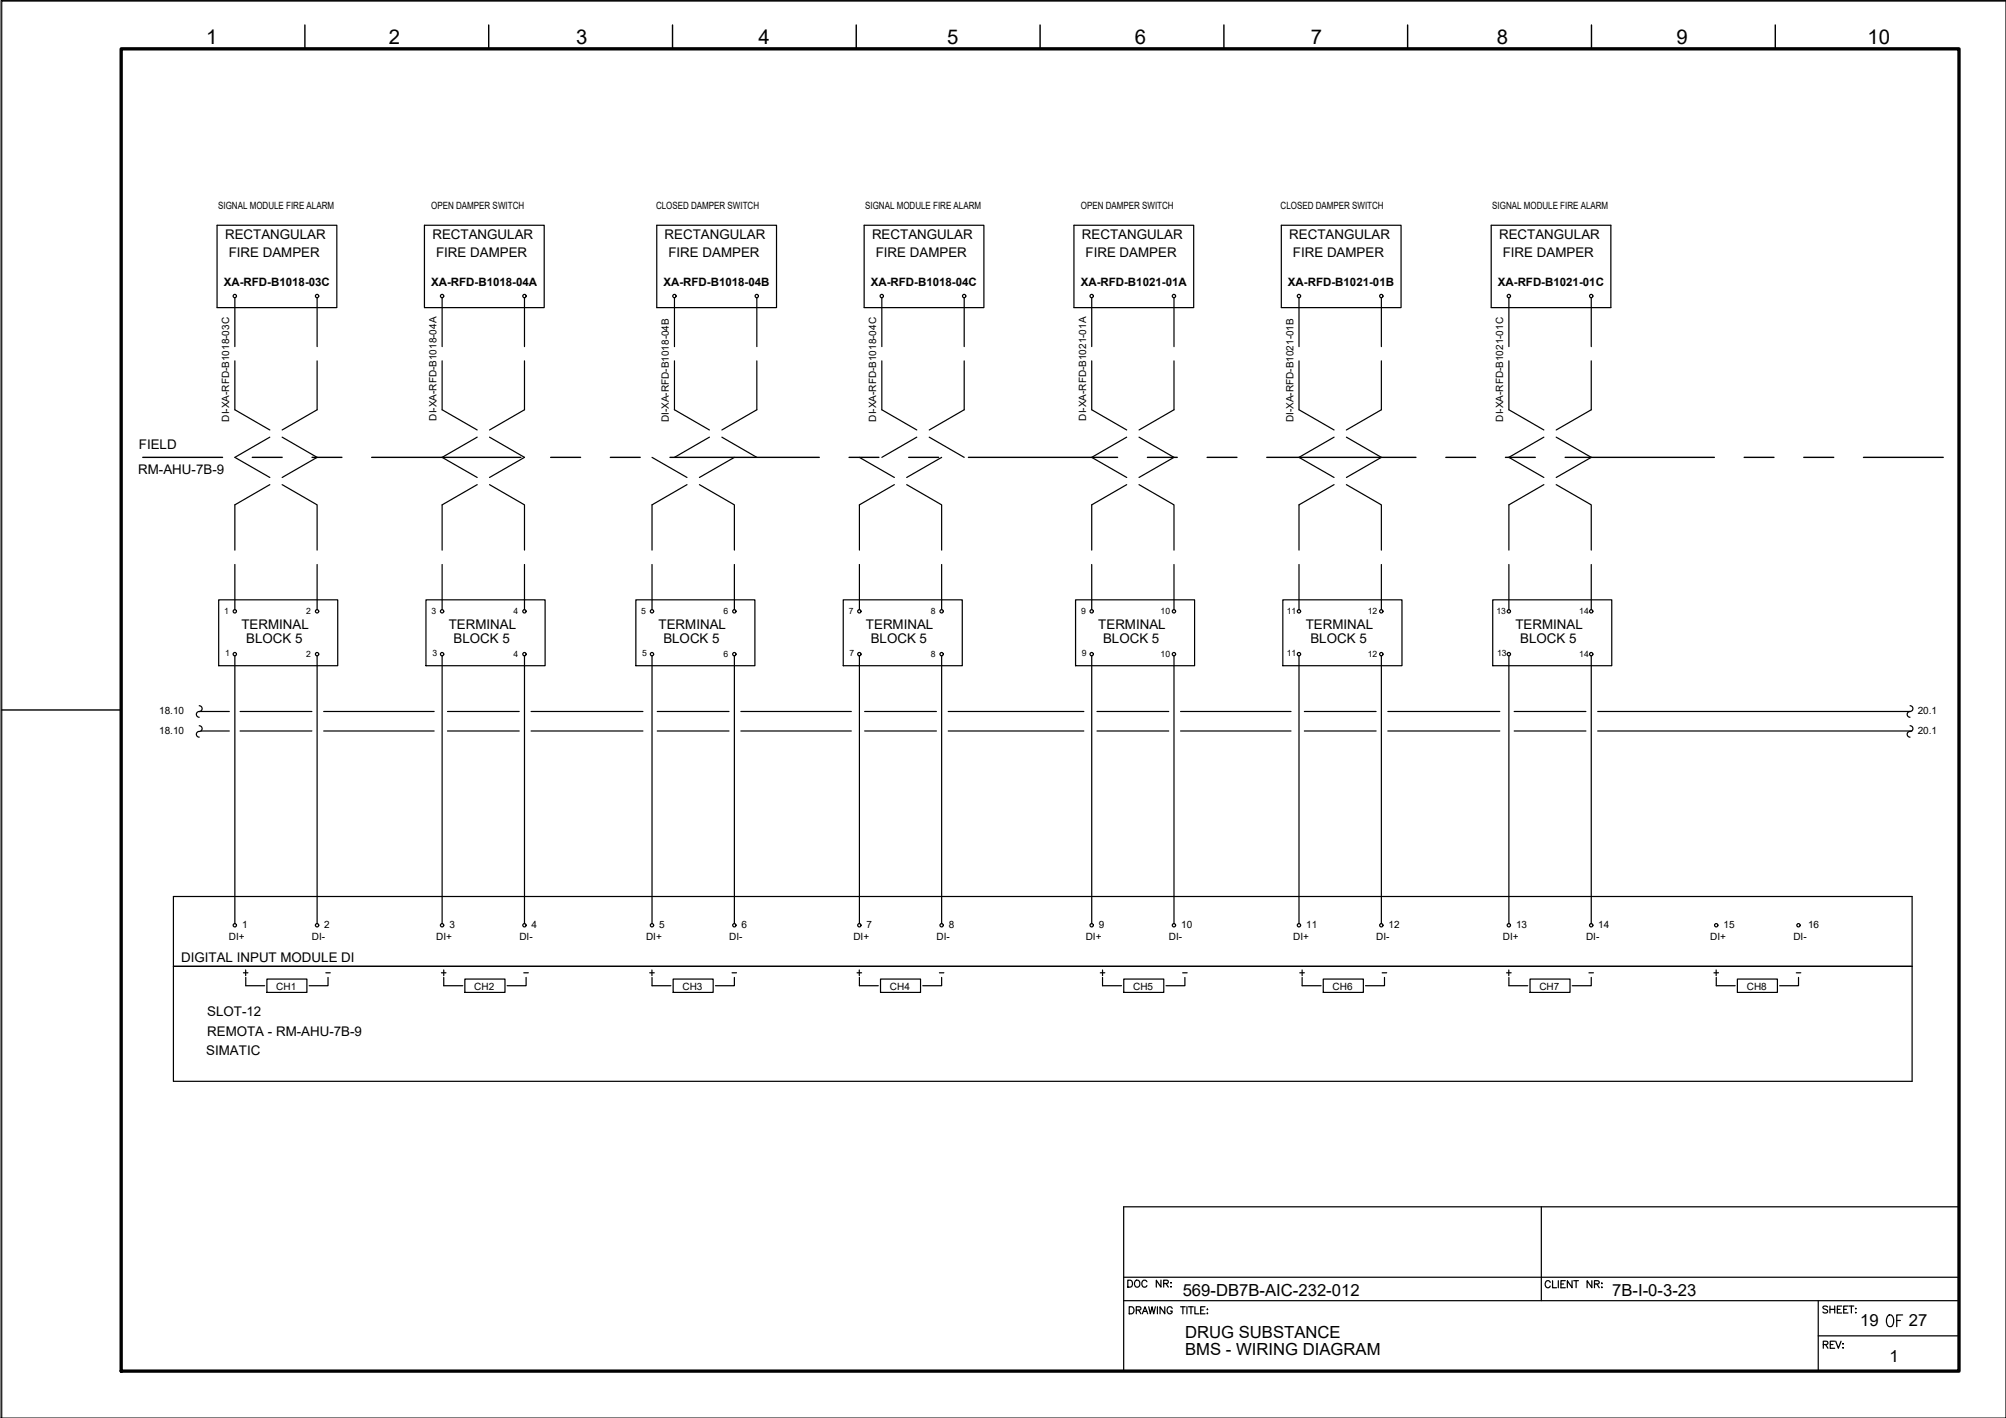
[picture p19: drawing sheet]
<svg xmlns="http://www.w3.org/2000/svg" width="420mm" height="297mm" viewBox="0 0 420 297" stroke-linecap="round" stroke-linejoin="round" font-family="sans-serif">
<defs><g id="words">
<text font-size="5.7" x="394.4" y="279">OF</text>
<text font-size="4.4" x="235.3" y="270.9">DOC NR:</text>
<g font-size="4.3">
<text x="43.2" y="9.2">1</text>
<text x="81.5" y="9.2">2</text>
<text x="120.6" y="9.2">3</text>
<text x="158.9" y="9.2">4</text>
<text x="198.4" y="9.2">5</text>
<text x="237.7" y="9.2">6</text>
<text x="274.6" y="9.2">7</text>
<text x="313.5" y="9.2">8</text>
<text x="351.1" y="9.2">9</text>
<text x="391.2" y="9.2">10</text>
</g>
<g font-size="3.5">
<text x="247.7" y="271.4">569-DB7B-AIC-232-012</text>
<text x="337.7" y="271.6">7B-I-0-3-23</text>
<text x="248.2" y="280.3">DRUG SUBSTANCE</text>
<text x="389.6" y="277.8">19</text>
<text x="399.8" y="277.8">27</text>
<text x="248.2" y="283.9">BMS - WIRING DIAGRAM</text>
<text x="395.8" y="285.2">1</text>
</g>
<g font-size="2.8">
<text x="47.1" y="50.1">RECTANGULAR</text>
<text x="47.9" y="53.7">FIRE DAMPER</text>
<text x="90.6" y="50.1">RECTANGULAR</text>
<text x="91.3" y="53.7">FIRE DAMPER</text>
<text x="139.2" y="50.1">RECTANGULAR</text>
<text x="140" y="53.7">FIRE DAMPER</text>
<text x="182.6" y="50.1">RECTANGULAR</text>
<text x="183.4" y="53.7">FIRE DAMPER</text>
<text x="226.6" y="50.1">RECTANGULAR</text>
<text x="227.4" y="53.7">FIRE DAMPER</text>
<text x="270" y="50.1">RECTANGULAR</text>
<text x="270.8" y="53.7">FIRE DAMPER</text>
<text x="314" y="50.1">RECTANGULAR</text>
<text x="314.7" y="53.7">FIRE DAMPER</text>
<text x="29.1" y="94.1">FIELD</text>
<text x="29" y="99.2">RM-AHU-7B-9</text>
<text x="50.6" y="131.8">TERMINAL</text>
<text x="94" y="131.8">TERMINAL</text>
<text x="137.9" y="131.8">TERMINAL</text>
<text x="181.4" y="131.8">TERMINAL</text>
<text x="230" y="131.8">TERMINAL</text>
<text x="273.5" y="131.8">TERMINAL</text>
<text x="317.4" y="131.8">TERMINAL</text>
<text x="51.6" y="134.7">BLOCK 5</text>
<text x="95" y="134.7">BLOCK 5</text>
<text x="138.9" y="134.7">BLOCK 5</text>
<text x="182.4" y="134.7">BLOCK 5</text>
<text x="231" y="134.7">BLOCK 5</text>
<text x="274.5" y="134.7">BLOCK 5</text>
<text x="318.4" y="134.7">BLOCK 5</text>
<text x="38" y="201.5">DIGITAL INPUT MODULE DI</text>
<text x="43.4" y="212.9">SLOT-12</text>
<text x="43.2" y="220.9">SIMATIC</text>
<text x="43.4" y="217.1">REMOTA - RM-AHU-7B-9</text>
</g>
<g font-size="2.6">
<text x="67.4" y="205">-</text>
<text x="108.7" y="205">-</text>
<text x="152.4" y="205">-</text>
<text x="195.8" y="205">-</text>
<text x="246.9" y="205">-</text>
<text x="288.6" y="205">-</text>
<text x="332" y="205">-</text>
<text x="375.4" y="205">-</text>
</g>
<g font-size="2.4">
<text x="46.9" y="59.9">XA-RFD-B1018-03C</text>
<text x="90.3" y="59.9">XA-RFD-B1018-04A</text>
<text x="139" y="59.9">XA-RFD-B1018-04B</text>
<text x="182.4" y="59.9">XA-RFD-B1018-04C</text>
<text x="226.4" y="59.9">XA-RFD-B1021-01A</text>
<text x="269.8" y="59.9">XA-RFD-B1021-01B</text>
<text x="313.7" y="59.9">XA-RFD-B1021-01C</text>
</g>
<g font-size="2.1">
<text x="45.7" y="43.8">SIGNAL MODULE FIRE ALARM</text>
<text x="90.3" y="43.8">OPEN DAMPER SWITCH</text>
<text x="137.4" y="43.8">CLOSED DAMPER SWITCH</text>
<text x="181.2" y="43.8">SIGNAL MODULE FIRE ALARM</text>
<text x="226.4" y="43.8">OPEN DAMPER SWITCH</text>
<text x="268.2" y="43.8">CLOSED DAMPER SWITCH</text>
<text x="312.5" y="43.8">SIGNAL MODULE FIRE ALARM</text>
<text x="48" y="88.3" transform="rotate(-90 48 88.3)">DI-XA-RFD-B1018-03C</text>
<text x="91.4" y="88.1" transform="rotate(-90 91.4 88.1)">DI-XA-RFD-B1018-04A</text>
<text x="140.1" y="88.5" transform="rotate(-90 140.1 88.5)">DI-XA-RFD-B1018-04B</text>
<text x="183.5" y="88.3" transform="rotate(-90 183.5 88.3)">DI-XA-RFD-B1018-04C</text>
<text x="227.5" y="88.1" transform="rotate(-90 227.5 88.1)">DI-XA-RFD-B1021-01A</text>
<text x="270.9" y="88.5" transform="rotate(-90 270.9 88.5)">DI-XA-RFD-B1021-01B</text>
<text x="314.9" y="88.3" transform="rotate(-90 314.9 88.3)">DI-XA-RFD-B1021-01C</text>
<text x="33.3" y="149.6">18.10</text>
<text x="401.7" y="149.6">20.1</text>
<text x="33.3" y="153.8">18.10</text>
<text x="401.7" y="153.8">20.1</text>
<text x="47.9" y="196.8">DI+</text>
<text x="50.7" y="194.3">1</text>
<text x="65.3" y="196.8">DI-</text>
<text x="67.9" y="194.3">2</text>
<text x="91.4" y="196.8">DI+</text>
<text x="94.1" y="194.3">3</text>
<text x="108.8" y="196.8">DI-</text>
<text x="111.4" y="194.3">4</text>
<text x="135.3" y="196.8">DI+</text>
<text x="138.1" y="194.3">5</text>
<text x="152.7" y="196.8">DI-</text>
<text x="155.3" y="194.3">6</text>
<text x="178.8" y="196.8">DI+</text>
<text x="181.5" y="194.3">7</text>
<text x="196.2" y="196.8">DI-</text>
<text x="198.7" y="194.3">8</text>
<text x="227.4" y="196.8">DI+</text>
<text x="230.2" y="194.3">9</text>
<text x="244.8" y="196.8">DI-</text>
<text x="247.4" y="194.3">10</text>
<text x="270.8" y="196.8">DI+</text>
<text x="273.6" y="194.3">11</text>
<text x="288.2" y="196.8">DI-</text>
<text x="290.8" y="194.3">12</text>
<text x="314.8" y="196.8">DI+</text>
<text x="317.5" y="194.3">13</text>
<text x="332.2" y="196.8">DI-</text>
<text x="334.8" y="194.3">14</text>
<text x="358.2" y="196.8">DI+</text>
<text x="361" y="194.3">15</text>
<text x="375.6" y="196.8">DI-</text>
<text x="378.7" y="194.3">16</text>
<text x="57.9" y="207.3">CH1</text>
<text x="99.3" y="207.3">CH2</text>
<text x="143" y="207.3">CH3</text>
<text x="186.4" y="207.3">CH4</text>
<text x="237.3" y="207.3">CH5</text>
<text x="279.1" y="207.3">CH6</text>
<text x="322.4" y="207.3">CH7</text>
<text x="365.9" y="207.3">CH8</text>
</g>
<g font-size="1.8">
<text x="46.9" y="128.6">1</text>
<text x="64.1" y="128.6">2</text>
<text x="90.4" y="128.6">3</text>
<text x="107.6" y="128.6">4</text>
<text x="134.3" y="128.6">5</text>
<text x="151.5" y="128.6">6</text>
<text x="177.8" y="128.6">7</text>
<text x="194.9" y="128.6">8</text>
<text x="226.4" y="128.6">9</text>
<text x="243.1" y="128.6">10</text>
<text x="269.5" y="128.6">11</text>
<text x="286.5" y="128.6">12</text>
<text x="313.4" y="128.6">13</text>
<text x="330.8" y="128.6">14</text>
<text x="47.1" y="137.5">1</text>
<text x="64.1" y="137.5">2</text>
<text x="90.6" y="137.5">3</text>
<text x="107.6" y="137.5">4</text>
<text x="134.5" y="137.5">5</text>
<text x="151.5" y="137.5">6</text>
<text x="177.9" y="137.5">7</text>
<text x="194.9" y="137.5">8</text>
<text x="226.6" y="137.5">9</text>
<text x="243.1" y="137.5">10</text>
<text x="269.5" y="137.5">11</text>
<text x="286.5" y="137.5">12</text>
<text x="313.6" y="137.5">13</text>
<text x="330.8" y="137.5">14</text>
</g>
</g></defs>
<!-- layer: G-TTLB-TTLB -->
<path d="M25.4 10.2h384.9v277h-384.9z" fill="none" stroke="#000" stroke-width=".7"/>
<!-- layer: G-TTLB-OTLN -->
<path d="M420.1 .2h-419.7v296.8" fill="none" stroke="#000" stroke-width=".21"/>
<!-- layer: G-TTLB-INDX -->
<path d="M63.9 5.2v5M102.4 5.2v5M140.9 5.2v5M179.3 5.2v5M217.8 5.2v5M256.3 5.2v5M294.8 5.2v5M333.3 5.2v5M371.8 5.2v5M.4 148.7h25" fill="none" stroke="#000" stroke-width=".3"/>
<!-- layer: LGSP IA4$0$LG_PLOT -->
<path d="M322.8 252.8v19.7M235.4 267.6h174.9M235.4 272.5h174.9M380.8 279.8h29.5M380.8 272.5v14.7M235.4 287.2h174.9" fill="none" stroke="#000" stroke-width=".25"/>
<!-- layer: LG_PLOT -->
<g fill="none" stroke="#000" stroke-width=".25">
<path d="M410.3 252.8h-174.9v34.4M236.5 273.7h.5a.8 .8 0 0 1 .5 .8 .8 .8 0 0 1-.5 .7h-.5zM238 274.4h.8l.1-.5-.9-.2v1.5M238.5 274.4l.5 .8M239.3 275.2l.5-1.5 .6 1.5M239.5 274.7h.7M240.6 273.7l.3 1.5 .4-1.5 .3 1.5 .4-1.5M242.4 273.7v1.5M244 273.7v1.5l-1-1.5v1.5M245.5 274.1a.54 .54 0 0 0-.6-.4 .54 .54 0 0 0-.4 .6 .61 .61 0 0 0 .1 .8 .61 .61 0 0 0 .8-.1l.1-.4h-.3M247.3 273.7h.9M247.8 273.7v1.5"/>
<path d="M248.6 273.7v1.5M248.9 273.7h1M249.4 273.7v1.5M250.3 273.7v1.5h.8M251.5 274.4h.5M252.4 273.7h-.9v1.5h.9M252.8 275.1h.2zM252.9 274.2v.2zM324.7 268.6a.54 .54 0 0 0-.6-.3 .54 .54 0 0 0-.5 .5 .6 .6 0 0 0 .3 .9 .6 .6 0 0 0 .8-.3M325.2 268.3v1.5h.8M326.4 268.3v1.5M326.9 269h.6"/>
<path d="M327.9 268.3h-1v1.5h1M329.3 268.3v1.5l-1-1.5v1.5M329.6 268.3h1M330.1 268.3v1.5M333.4 268.3v1.5l-1-1.5v1.5M334 269l.8-.1 .2-.4-.4-.2h-.6v1.5M334.5 269l.5 .8M335.4 269.7h.2zM335.5 268.8v.1zM382.8 273.8l-.4-.2-.6 .2 .2 .3 .7 .3 .1 .2v.2l-.4 .2-.6-.2M383.3 273.6v1.4M383.3 274.3h1"/>
<path d="M384.3 273.6v1.4M384.8 274.3h.6M385.7 273.6h-.9v1.4h.9M386.2 274.3h.5M387.1 273.6h-.9v1.4h.9M387.3 273.6h1M387.8 273.6v1.4M388.6 274.1h.2zM388.6 275h.2zM381.9 281.7l.8-.1 .1-.5-.9-.1v1.4M382.4 281.7l.5 .7M383.3 281.7h.6"/>
<path d="M384.3 281h-1v1.4h1M384.5 281l.5 1.4 .6-1.4M386 281.5h.1zM386 282.3h.1z"/>
</g>
<!-- layer: I_LIMIT_LINE -->
<g fill="none" stroke="#000" stroke-width=".3">
<path d="M29.9 95.8h16.7M52.9 95.8h6.2M65.4 95.8h6.2M77.9 95.8h31.2M115.3 95.8h6.3M127.8 95.8h6.3M140.3 95.8h31.3M177.8 95.8h6.3M190.3 95.8h6.3M202.8 95.8h31.3M240.3 95.8h6.3M252.8 95.8h6.3"/>
<path d="M265.3 95.8h31.3M302.8 95.8h6.3M315.3 95.8h6.3M327.8 95.8h31.3M365.3 95.8h6.3M377.8 95.8h6.3M390.3 95.8h16.7"/>
</g>
<!-- layer: 0 -->
<g fill="none" stroke="#000" stroke-width=".25">
<path d="M41.7 149h6.3M42.1 153.1h5.9M50.3 149h15M50.3 153.1h15M67.8 149h23.1M67.8 153.1h23.1M93.7 149h15.1M93.7 153.1h15.1M111.2 149h23.5M111.2 153.1h23.5M137.7 149h15M137.7 153.1h15"/>
<path d="M155.2 149h23.1M155.2 153.1h23.1M181.1 149h15M181.1 153.1h15M198.6 149h28.4M198.6 153.1h28.4M229.8 149h15M229.8 153.1h15M247.3 149h23.1M247.3 153.1h23.1M273.2 149h15M273.2 153.1h15"/>
<path d="M290.7 149h23.4M290.7 153.1h23.4M317.1 149h15.1M317.1 153.1h15.1M334.6 149h65.5M334.6 153.1h65.8M400.5 187.8v38.7"/>
</g>
<!-- layer: I_DATA -->
<g fill="none" stroke="#000" stroke-width=".25">
<path d="M45.5 47.2h25v17.2h-25zM88.9 47.2h25.1v17.2h-25.1zM137.6 47.2h25v17.2h-25zM181 47.2h25.1v17.2h-25.1zM224.9 47.2h25.1v17.2h-25.1zM268.4 47.2h25.1v17.2h-25.1zM312.3 47.2h25.1v17.2h-25.1zM45.8 125.7h24.9v13.8h-24.9zM89.2 125.7h25v13.8h-25zM133.2 125.7h24.9v13.8h-24.9zM176.6 125.7h24.9v13.8h-24.9zM225.3 125.7h24.9v13.8h-24.9z"/>
<path d="M268.7 125.7h24.9v13.8h-24.9zM312.7 125.7h24.9v13.8h-24.9zM400.5 187.8h-364.2v38.7h364.2M36.3 202.4h364.2M51 203.8h.9M51.5 203.2v1.2M51.5 204.8v1.7h3.9M55.9 205.1h8.4v2.8h-8.4zM68.7 204.8v1.7h-4M92.5 203.8h.9M92.9 204.8v1.7h4M92.9 203.2v1.2"/>
<path d="M97.4 205.1h8.4v2.8h-8.4zM110.2 204.8v1.7h-4M136.1 203.8h.9M136.5 203.2v1.2M136.6 204.8v1.7h3.9M141 205.1h8.4v2.8h-8.4zM153.8 204.8v1.7h-4M179.5 203.8h1M180 203.2v1.2M180 204.8v1.7h4M184.4 205.1h8.4v2.8h-8.4zM197.2 204.8v1.7h-3.9"/>
<path d="M230.5 203.8h.9M230.9 203.2v1.2M230.9 204.8v1.7h4M235.4 205.1h8.4v2.8h-8.4zM248.2 204.8v1.7h-4M272.2 203.8h1M272.7 204.8v1.7h4M272.7 203.2v1.2M277.2 205.1h8.4v2.8h-8.4zM290 204.8v1.7h-4M315.6 203.8h.9M316 203.2v1.2"/>
<path d="M316 204.8v1.7h4M320.5 205.1h8.3v2.8h-8.3zM333.3 204.8v1.7h-4M359 203.8h.9M359.5 203.2v1.2M359.5 204.8v1.7h3.9M363.9 205.1h8.4v2.8h-8.4zM376.7 204.8v1.7h-4"/>
<circle cx="49.2" cy="62" r=".35"/>
<circle cx="66.4" cy="62" r=".35"/>
<circle cx="92.6" cy="62" r=".35"/>
<circle cx="109.8" cy="62" r=".35"/>
<circle cx="141.3" cy="62" r=".35"/>
<circle cx="158.5" cy="62" r=".35"/>
<circle cx="184.7" cy="62" r=".35"/>
<circle cx="201.9" cy="62" r=".35"/>
<circle cx="228.7" cy="62" r=".35"/>
<circle cx="245.9" cy="62" r=".35"/>
<circle cx="272.1" cy="62" r=".35"/>
<circle cx="289.3" cy="62" r=".35"/>
<circle cx="316" cy="62" r=".35"/>
<circle cx="333.3" cy="62" r=".35"/>
<circle cx="49.2" cy="137" r=".35"/>
<circle cx="49.2" cy="128.1" r=".35"/>
<circle cx="66.4" cy="128.1" r=".35"/>
<circle cx="66.4" cy="137" r=".35"/>
<circle cx="92.6" cy="137" r=".35"/>
<circle cx="92.6" cy="128.1" r=".35"/>
<circle cx="109.8" cy="128.1" r=".35"/>
<circle cx="109.8" cy="137" r=".35"/>
<circle cx="136.6" cy="137" r=".35"/>
<circle cx="136.6" cy="128.1" r=".35"/>
<circle cx="153.8" cy="137" r=".35"/>
<circle cx="153.8" cy="128.1" r=".35"/>
<circle cx="180" cy="137" r=".35"/>
<circle cx="180" cy="128.1" r=".35"/>
<circle cx="197.2" cy="128.1" r=".35"/>
<circle cx="197.2" cy="137" r=".35"/>
<circle cx="228.7" cy="137" r=".35"/>
<circle cx="228.7" cy="128.1" r=".35"/>
<circle cx="245.9" cy="137" r=".35"/>
<circle cx="245.9" cy="128.1" r=".35"/>
<circle cx="272.1" cy="128.1" r=".35"/>
<circle cx="272.1" cy="137" r=".35"/>
<circle cx="289.3" cy="128.1" r=".35"/>
<circle cx="289.3" cy="137" r=".35"/>
<circle cx="316" cy="128.1" r=".35"/>
<circle cx="316" cy="137" r=".35"/>
<circle cx="333.3" cy="137" r=".35"/>
<circle cx="333.3" cy="128.1" r=".35"/>
<circle cx="49.2" cy="193.8" r=".35"/>
<circle cx="66.4" cy="193.8" r=".35"/>
<circle cx="92.6" cy="193.8" r=".35"/>
<circle cx="109.8" cy="193.8" r=".35"/>
<circle cx="136.6" cy="193.8" r=".35"/>
<circle cx="153.8" cy="193.8" r=".35"/>
<circle cx="180" cy="193.8" r=".35"/>
<circle cx="197.2" cy="193.8" r=".35"/>
<circle cx="228.7" cy="193.8" r=".35"/>
<circle cx="245.9" cy="193.8" r=".35"/>
<circle cx="272.1" cy="193.8" r=".35"/>
<circle cx="289.3" cy="193.8" r=".35"/>
<circle cx="316" cy="193.8" r=".35"/>
<circle cx="333.3" cy="193.8" r=".35"/>
<circle cx="359.5" cy="193.8" r=".35"/>
<circle cx="376.7" cy="193.8" r=".35"/>
</g>
<!-- layer: I_TABS -->
<g fill="none" stroke="#000" stroke-width=".25">
<path d="M49.2 62.4v10.2M49.2 75.6v10.2l7.3 4.3M66.4 62.4v10.2M66.4 75.6v10.2l-7.3 4.3M92.6 62.4v10.2M92.6 75.6v10.2l7.3 4.3M109.9 62.4v10.2M109.9 75.6v10.2l-7.4 4.3M141.3 62.4v10.2M141.3 75.6v10.2l7.3 4.3M158.5 62.4v10.2M158.5 75.6v10.2l-7.3 4.3"/>
<path d="M184.7 62.4v10.2M184.7 75.6v10.2l7.3 4.3M202 62.4v10.2M202 75.6v10.2l-7.4 4.3M228.7 62.4v10.2M228.7 75.6v10.2l7.3 4.3M245.9 62.4v10.2M245.9 75.6v10.2l-7.3 4.3M272.1 62.4v10.2M272.1 75.6v10.2l7.3 4.3M289.3 62.4v10.2M289.3 75.6v10.2l-7.3 4.3"/>
<path d="M316 62.4v10.2M316 75.6v10.2l7.4 4.3M333.3 62.4v10.2M333.3 75.6v10.2l-7.4 4.3M56.5 91.6l-7.3 4.2 7.3 4.2M59.1 91.6l7.3 4.2-7.3 4.2M99.9 91.6l-7.3 4.2 7.3 4.2M102.5 91.6l7.4 4.2-7.4 4.2M136.6 95.8l7.3 4.2M148.6 91.6l-7.3 4.2M151.2 91.6l7.3 4.2M153.8 95.8l-7.3 4.2"/>
<path d="M180 95.8l7.3 4.2M192 91.6l-7.3 4.2M194.6 91.6l7.4 4.2M197.2 95.8l-7.3 4.2M236 91.6l-7.3 4.2 7.3 4.2M238.6 91.6l7.3 4.2-7.3 4.2M279.4 91.6l-7.3 4.2 7.3 4.2M282 91.6l7.3 4.2-7.3 4.2M323.4 91.6l-7.4 4.2 7.4 4.2M325.9 91.6l7.4 4.2-7.4 4.2M49.2 118.2v9.5M56.5 101.5l-7.3 4.3v9.4"/>
<path d="M59.1 101.5l7.3 4.3v9.4M66.4 118.2v9.5M92.6 118.2v9.5M99.9 101.5l-7.3 4.3v9.4M102.5 101.5l7.4 4.3v9.4M109.9 118.2v9.5M136.6 118.2v9.5M143.9 101.5l-7.3 4.3v9.4M146.5 101.5l7.3 4.3v9.4M153.8 118.2v9.5M180 118.2v9.5M187.3 101.5l-7.3 4.3v9.4"/>
<path d="M189.9 101.5l7.3 4.3v9.4M197.2 118.2v9.5M228.7 118.2v9.5M236 101.5l-7.3 4.3v9.4M238.6 101.5l7.3 4.3v9.4M245.9 118.2v9.5M272.1 118.2v9.5M279.4 101.5l-7.3 4.3v9.4M282 101.5l7.3 4.3v9.4M289.3 118.2v9.5M316 118.2v9.5M323.4 101.5l-7.4 4.3v9.4"/>
<path d="M325.9 101.5l7.4 4.3v9.4M333.3 118.2v9.5M49.2 137.4v56.1M66.4 137.4v56.1M92.6 137.4v56.1M109.9 137.4v56.1M136.6 137.4v56.1M153.8 137.4v56.1M180 137.4v56.1M197.2 137.4v56.1M228.7 137.4v56.1M245.9 137.4v56.1"/>
<path d="M272.1 137.4v56.1M289.3 137.4v56.1M316 137.4v56.1M333.3 137.4v56.1M41.7 147.8a.64 .64 0 0 1 .6 .8 .64 .64 0 0 1-.8 .5 .6 .6 0 0 0-.4 .7 .6 .6 0 0 0 .6 .4M41.7 152a.63 .63 0 0 1 .6 .8 .63 .63 0 0 1-.8 .5 .6 .6 0 0 0-.4 .6 .6 .6 0 0 0 .6 .5M400.1 147.8a.64 .64 0 0 1 .6 .8 .64 .64 0 0 1-.9 .5 .6 .6 0 0 0-.3 .7 .6 .6 0 0 0 .6 .4M400.1 152a.63 .63 0 0 1 .6 .8 .63 .63 0 0 1-.9 .5 .6 .6 0 0 0-.3 .6 .6 .6 0 0 0 .6 .5"/>
</g>
<!-- layer: 0 -->
<path d="M.2 .1h419.9v296.9h-419.9z" fill="none" stroke="#000" stroke-width=".21"/>
<use href="#words"/>
</svg>
